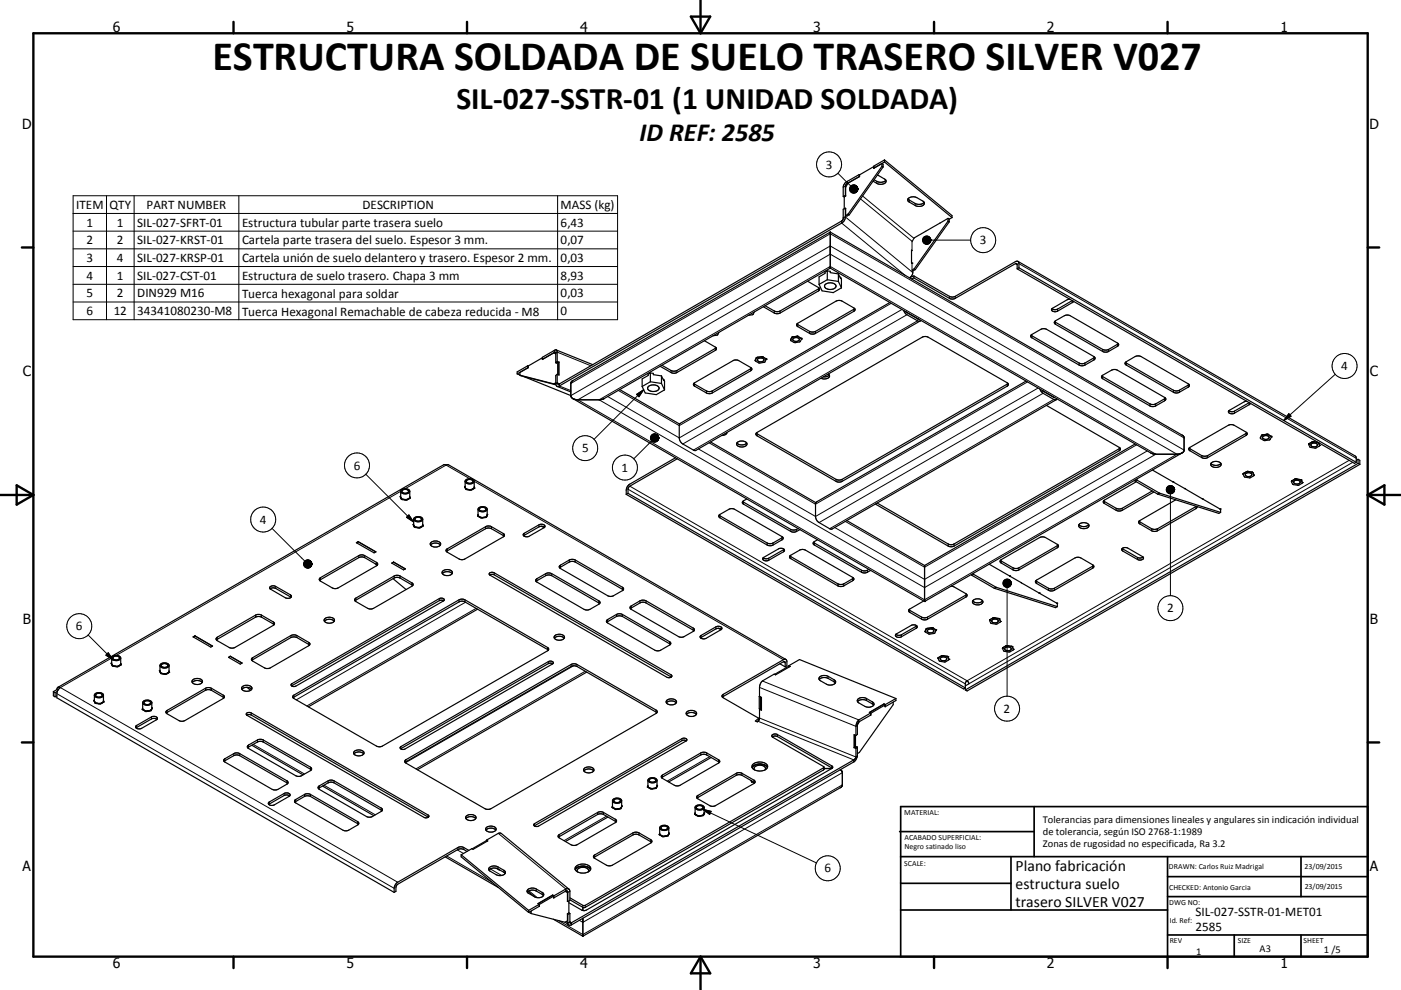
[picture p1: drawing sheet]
<svg xmlns="http://www.w3.org/2000/svg" width="420mm" height="297mm" viewBox="0 0 420 297" stroke-linecap="round" stroke-linejoin="round" font-family="sans-serif">
<defs><g id="words">
<text font-size="12.6" x="63.8" y="20.9">ESTRUCTURA SOLDADA DE SUELO TRASERO SILVER V027</text>
<text font-size="9.4" x="136.8" y="32.7">SIL-027-SSTR-01 (1 UNIDAD SOLDADA)</text>
<text font-size="7.9" x="191.7" y="42.2">ID REF: 2585</text>
<g font-size="4.7">
<text x="304.5" y="261.2">Plano fabricación</text>
<text x="304.5" y="266.6">estructura suelo</text>
<text x="304.5" y="272">trasero SILVER V027</text>
</g>
<g font-size="4.2">
<text x="33.9" y="9.6">6</text>
<text x="103.9" y="9.6">5</text>
<text x="173.9" y="9.6">4</text>
<text x="243.8" y="9.6">3</text>
<text x="313.9" y="9.6">2</text>
<text x="383.9" y="9.6">1</text>
<text x="6.7" y="38.7">D</text>
<text x="410.5" y="38.7">D</text>
<text x="6.9" y="112.9">C</text>
<text x="410.7" y="112.9">C</text>
<text x="6.9" y="187.1">B</text>
<text x="410.7" y="187.1">B</text>
<text x="6.8" y="261.4">A</text>
<text x="410.7" y="261.4">A</text>
<text x="33.9" y="290.4">6</text>
<text x="103.9" y="290.4">5</text>
<text x="173.9" y="290.4">4</text>
<text x="243.8" y="290.4">3</text>
<text x="313.9" y="290.4">2</text>
<text x="383.9" y="290.4">1</text>
</g>
<g font-size="3.9">
<text x="247.6" y="50.6">3</text>
<text x="22.9" y="62.7">ITEM</text>
<text x="32.9" y="62.7">QTY</text>
<text x="43.9" y="62.7">PART NUMBER</text>
<text x="108.7" y="62.7">DESCRIPTION</text>
<text x="168.1" y="62.7">MASS (kg)</text>
<text x="25.9" y="68">1</text>
<text x="35.1" y="68">1</text>
<text x="41.1" y="68">SIL-027-SFRT-01</text>
<text x="72.6" y="68.1">Estructura tubular parte trasera suelo</text>
<text x="168.1" y="68">6,43</text>
<text x="25.9" y="73.3">2</text>
<text x="35.1" y="73.3">2</text>
<text x="41.1" y="73.3">SIL-027-KRST-01</text>
<text x="72.6" y="73.3">Cartela parte trasera del suelo. Espesor 3 mm.</text>
<text x="168.1" y="73.3">0,07</text>
<text x="293.8" y="73.3">3</text>
<text x="25.9" y="78.6">3</text>
<text x="25.9" y="83.9">4</text>
<text x="35.1" y="78.6">4</text>
<text x="35.1" y="83.9">1</text>
<text x="41.1" y="78.6">SIL-027-KRSP-01</text>
<text x="41.1" y="83.9">SIL-027-CST-01</text>
<text x="72.6" y="78.7">Cartela unión de suelo delantero y trasero. Espesor 2 mm.</text>
<text x="72.6" y="84">Estructura de suelo trasero. Chapa 3 mm</text>
<text x="168.1" y="78.6">0,03</text>
<text x="168.1" y="83.9">8,93</text>
<text x="25.9" y="89.2">5</text>
<text x="35.1" y="89.2">2</text>
<text x="41.1" y="89.2">DIN929 M16</text>
<text x="72.6" y="89.3">Tuerca hexagonal para soldar</text>
<text x="168.1" y="89.2">0,03</text>
<text x="25.9" y="94.6">6</text>
<text x="34.1" y="94.6">12</text>
<text x="41.1" y="94.6">34341080230-M8</text>
<text x="72.6" y="94.7">Tuerca Hexagonal Remachable de cabeza reducida - M8</text>
<text x="168.1" y="94.6">0</text>
<text x="402.1" y="111.1">4</text>
<text x="174.5" y="135.7">5</text>
<text x="106.1" y="140.9">6</text>
<text x="186.4" y="141.6">1</text>
<text x="77.9" y="157.1">4</text>
<text x="349.9" y="183.7">2</text>
<text x="22.8" y="189.1">6</text>
<text x="300.9" y="213.9">2</text>
<text x="247.1" y="261.7">6</text>
<text x="358.4" y="274.9">SIL-027-SSTR-01-MET01</text>
<text x="358.4" y="279.4">2585</text>
</g>
<g font-size="3.1">
<text x="312.7" y="246.8">Tolerancias para dimensiones lineales y angulares sin indicación individual</text>
<text x="312.7" y="250.4">de tolerancia, según ISO 2768-1:1989</text>
<text x="312.7" y="254">Zonas de rugosidad no especificada, Ra 3.2</text>
<text x="358.6" y="286.5">1</text>
<text x="377.6" y="285.6">A3</text>
<text x="396.9" y="285.9">1 /5</text>
</g>
<g font-size="2.4">
<text x="271.1" y="244.4">MATERIAL:</text>
<text x="271.2" y="252">ACABADO SUPERFICIAL:</text>
<text x="271.2" y="254.7">Negro satinado liso</text>
<text x="271.1" y="259.7">SCALE:</text>
<text x="350.4" y="260.8">DRAWN: Carlos Ruiz Madrigal</text>
<text x="391.1" y="260.6">23/09/2015</text>
<text x="350.5" y="267">CHECKED: Antonio Garcia</text>
<text x="391.2" y="266.7">23/09/2015</text>
<text x="350.5" y="271.4">DWG NO:</text>
<text x="350.7" y="276.9">Id. Ref:</text>
<text x="350.7" y="282.8">REV</text>
<text x="371.1" y="282.9">SIZE</text>
<text x="390.8" y="283">SHEET</text>
</g>
</g></defs>
<g fill="none" stroke="#000" stroke-width=".3">
<path d="M21.9 58.7h163.3v37.2h-163.3zM31.9 58.7v37.2M40.2 58.7v37.2M71.6 58.7v37.2M167.2 58.7v37.2M251.2 52l3.9 3.8M253.6 56l-.2-.1-.6 .2M254 55l.1 .1M258 59.7l15.5 12.7M258.6 58.8l15.4 12.7M262.9 54.4v.6M21.9 64h163.3"/>
<path d="M21.9 69.3h163.3M21.9 74.7h163.3M21.9 80h163.3M252.3 66.9l19 15.7M253.4 65.1l20.3 16.7M272.6 60v.6M273.4 72.5v2.7M273.4 79v2.1l.3 .2M274.4 61v.6M279.1 72h11.9M304.4 79.1l.6 .3M305.5 79.1l101.1 58.4"/>
<path d="M21.9 85.3h163.3M21.9 90.6h163.3M232.1 93.3v.6M233.9 93.3v.6M239.2 97.4v.6M242.7 99.4v.6M244.5 99.4v.6M245.4 86.7v.6M256 92.8v.6M267.2 91l-63.6 36.7-18.2-10.6M270.4 92.8l-66.8 38.6-21.4-12.4M271.9 94.4l-67.2 38.8"/>
<path d="M272 93.8h-.1M275.1 96.2l-67.2 38.8M275.2 95.6h-.1M284.6 88.9v.6M286.4 88.9v.6M316.4 96.7v.6M317.1 92.7v.7M321.5 90.2v.6M166.2 105.7l.4 .2M166.6 106l.4-.4 10.1 4.1M167 114.8l.8 .3M167.5 108.8v3.7"/>
<path d="M167.7 115.8l3.4 1.4M171.1 118.7l77.8-44.9 106.1 61.2M171.1 115l77.8-44.9 106.1 61.3M173.2 119.9l75.7-43.6 104 60-75.7 43.6zM179.6 119.9l69.3-40 97.6 56.4-69.3 40zM190.8 118.3l2.2-1.4-1.4 2.1zM193 116.9l-14.9 14.9M201.2 111.2v.6M202.9 111.2v.6M208.2 115.2v.7M211.8 117.3v.6M213.6 117.3v.6"/>
<path d="M214.4 104.5v.6M225 110.6v.7M302 115.2v.7M308.1 114.6l-63.6 36.7-31.9-18.5M309.4 100.7v.7M311.2 116.4l-66.7 38.5-35.1-20.2M312.7 118l-67.1 38.8M312.8 117.3l-.1 .1M315.9 119.8l-67.2 38.8M316 119.2h-.1M323.5 108.9v.6M325.3 108.9v.6"/>
<path d="M327.9 107.4v.6M330.6 104.8v.6M330.6 113v.6M332.4 104.8v.6M335 103.3v.6M337.7 108.9v.6M349.2 119.6v.6M351.8 117.1v.6M353.6 117.1v.6M356.2 115.5v.7M400.3 112.3l-15.4 13.9M195.4 132.3l-5.4 5.3"/>
<path d="M227 130.2v.6M335.5 134.6v.6M340.8 133.5l-63.6 36.7-23.8-13.8M343.9 135.3l-66.7 38.5-27-15.6M344.7 121.2v.6M346.5 121.2v.6M356.8 134.6v.6M360.3 136.7v.6M362.1 136.7v.6M370.1 123.3v.7M373.5 130.1v.6M374.5 120.8v.6"/>
<path d="M386.4 124.1l.7 .8-2.2 1.3zM404.5 138.1l-114.6 66.1-101.1-58.3M405.5 138.7l-115.1 66.5M81.5 158.5l9.9 9.8M109.7 142.3l14.3 14.3M120.1 147.4l-85.2 49.2M121.9 155.2l.7-.7 1.4 2.1zM140.8 143.6l-7.1-4.1-12.2 7.1M142.2 144.4l92.7 53.5M145.6 158v.6M147.4 158v.6M157.2 160v.6"/>
<path d="M161.6 157.5v.6M188.3 146.8l101.1 58.4M215.8 154.7v.7M222.9 150.7v.6M237.1 158.8v.6M238.8 158.8v.6M250.7 143.8v.6M252.4 143.8v.6M331.1 150.5v.6M334.7 152.5v.6M336.4 152.5v.6M341.7 156.6v.6"/>
<path d="M345.3 158.6v.6M347 158.6v.6M350.9 148.1v30.6M358.5 152v.6M82.7 175.9v.6M87.1 178.5v.6M96.1 173.3v.6M106.7 179.4v.6M107.6 166.7v.6M109.3 166.7v.6M112.9 168.7v.6M118.2 172.8v.6"/>
<path d="M119.9 172.8v.6M123.5 174.9v.6M131.7 179.6v.6M134.1 164.7v.6M137.6 179.9v.7M139.4 179.9v.7M148.1 171.8v.7M150.9 160.1v.6M161 173.6v.6M163.6 172.1v.6M165.4 172.1v.6M168 169.6v.6"/>
<path d="M170.7 168v.6M172.5 168v.6M186.6 176.2v.6M230 162.9v.6M230.5 167.5v.6M231.8 162.9v.6M234.4 161.4v.6M234.9 164.9v.6M237.1 167v.6M244.1 162.9v.6M251.2 175.2v.6M253 175.2v.6"/>
<path d="M255.6 173.6v.6M258.3 171.1v.6M260 171.1v.6M284.3 163.2v.6M286 163.2v.6M289.6 178.5v.6M300.2 168.3v.6M301.9 176.2v32.6M303.7 170.4v.6M305.5 170.4v.6M310.8 174.4v.7M314.3 176.5v.6"/>
<path d="M316.1 176.5v.6M317 163.7v.6M327.6 169.9v.6M336.6 164.7v.6M341 167.2v.7M26.4 190.5l7.5 7.5M31.7 196.6l.8-.8 1.4 2.2zM33.5 197.4l-15.4 8.9 101.1 58.4M65.1 191.2v.6M75.8 197.3v.6M76.6 184.5v.7M78.4 184.5v.7"/>
<path d="M81.9 186.6v.6M87.2 190.7v.6M89 190.7v.6M92.5 192.7v.6M139.6 180.7l-50.8 29.3M142.8 182.5l-50.8 29.3M164.1 194.2v.6M164.4 198.5v.6M171.2 199.3v.7M171.9 199.8l-50.4 29M173 199.3v.7M179.5 180.2v.7"/>
<path d="M182.2 185.9v.6M184.8 184.3v.6M186.6 184.3v.6M189.2 181.8v.6M191.9 180.2v.7M193.7 180.2v.7M200.7 192.5v.6M207.8 188.4v.6M210.2 190.6v.6M214.6 188.1v.6M234.9 198.5l.5 .3M270.3 190.4v.6"/>
<path d="M272.8 183.1v.6M274.7 187.9v.6M276.3 185.2v.6M278.1 185.2v.6M17 208.1l101.2 58.4M41 217.6v.6M45.4 215.1v.6M50.1 213.1v.6M61.6 206.5v.6M63.4 206.5v.6M66.9 208.5v.7M75.3 213.9v.6"/>
<path d="M87.5 205.1v.6M88.1 208.5v.7M175.5 201.4l-50.8 29.3M196.7 213v.6M201.2 202.4v.7M216.8 208.3v.6M227.3 216.4l28.7 11.6M227.7 215.4l28.9 11.7M227.7 206.2l28.9 11.7 .4-.3M228.6 204.3l28.9 11.7M248.3 202.9v.6M250.1 203.9v.7"/>
<path d="M259.8 209.6v.6M261.5 210.6v.6M67.4 227.6v.6M70.1 226.1v.6M71.9 226.1v.6M74.5 223.5v.6M75.9 223.3l15.4 8.9M77.2 222v.6M78.9 222v.6M85.2 238.1v.6M86 234.2v.7M88.7 239.9v.6"/>
<path d="M91.3 238.3v.6M93.1 230.2v.6M93.1 238.3v.6M95.7 235.8v.6M97.1 235.6l15.4 8.9M98.4 234.2v.7M100.1 234.2v.7M120.2 224v.6M121.7 227.9v.6M198.6 232.5v.6M204.5 221.6v.6M209.2 238.6v.7"/>
<path d="M210.1 225.9v.6M211.9 225.9v.6M212.8 227l-12.8 7.3M215.4 227.9v.6M220.7 232v.6M222.5 232v.6M226 234v.7M233.1 220.4v.6M246.9 230.4v.6M249.3 229.8v.6M252.6 235.5l-77.9 44.9-7.2-4.2M252.6 231.8l-77.9 44.9-1-.6"/>
<path d="M256.2 220.5v3.6M80.8 240.6v.6M107.2 246.5v.6M114.3 242.4v.6M128.3 244.5v.6M133.9 256.8l13.5 7.8M137.1 255l1.8 1M137.3 254.3v.6M139 254.3v.6M149.4 250l20.2 16.7M160.3 247.1v.6M167.7 250.4v.6"/>
<path d="M178.3 256.5v.6M179.2 243.8v.6M180.9 243.8v.6M181.8 244.9l-12.7 7.3M184.5 245.8v.6M189.8 249.9v.6M191.6 249.9v.6M195.1 251.9v.6M210.7 242.8l34.1 16.1M210.7 242.8l2.5 .6-.4 .9zM147 260.7l3.4 1.9M149.3 260.1v.6"/>
<path d="M151.1 261.1v.6M158.6 267.3l2.5 2M160.8 266.7v.6M162.5 267.7v.6M169.8 276.5l.4 .4M169.8 267.3l.4 .4 .7-.3M170.9 276.5l.4 .3M174.7 271.6v.6M175.5 271.6v.6"/>
<circle cx="248.6" cy="49.3" r="3.7"/>
<circle cx="294.8" cy="72.1" r="3.8"/>
<circle cx="403.1" cy="109.8" r="3.7"/>
<circle cx="107" cy="139.6" r="3.8"/>
<circle cx="175.4" cy="134.4" r="3.7"/>
<circle cx="78.9" cy="155.9" r="3.8"/>
<circle cx="187.4" cy="140.3" r="3.7"/>
<circle cx="23.8" cy="187.9" r="3.8"/>
<circle cx="350.9" cy="182.4" r="3.8"/>
<circle cx="301.9" cy="212.6" r="3.8"/>
<circle cx="248.2" cy="260.5" r="3.8"/>
</g>
<g fill="none" stroke="#000" stroke-width=".36">
<path d="M252.8 58.9l.3 .2M253.4 58.7l.1 .1M253.4 58.7l-.6 .2M254 55l-.6 .7v3M254 54.4a2.14 2.14 0 0 0-1.2 1.7v2.8M254 54.4v.6M257.6 53h.1M257.6 52.4l.1 .1M257.6 52.4v.6M257.6 52.4l-3.6 2M257.6 53l-3.6 2M257.7 52.5v.5l-3.4 1.9-.8 1.3v2.6l-.4 .3v3.6"/>
<path d="M261.9 50l-4.2 2.5M261.9 50h.1M262 50.4h.1M262 53.9l.9 .5a2.25 2.25 0 0 0 2.7-.3M263.1 52.5l2.1 1.2a.84 .84 0 0 1 .4 1.1 .84 .84 0 0 1-1.1 .5l-1.4-.2-1.4-.7M264.4 49.9l.4 .2M264.4 49.9l-10.1 14.3M264.4 49.9v-.8l.4 .2v.8M264.8 50.1l-10.2 14.3M265.2 48l-3.2 1.8v.6M265.2 48.6l-3.3 1.9v-.5M265.2 48v.6"/>
<path d="M265.2 48l20.2 16.7v.6M265.2 48.6l20.2 16.7M272.2 59.7l2.2 1.3a2.24 2.24 0 0 0 2.7-.3M272.3 59.5a2.46 2.46 0 0 1 2.6-.2l1.8 1a.84 .84 0 0 1 .4 1.1 .84 .84 0 0 1-1.1 .5l-1.4-.1-2.2-1.3-.3-.5zM248.9 69.6l105.7 61 .4 .8v3.6l-.2 .6-.4 .3M248.9 69.6l-77.4 44.7-.4 .7v3.7l.6 .9M248.9 69.6v10.8M252.3 66.3v.6M252.3 66.3l-84.6 48.9M252.3 66.9l-84.6 48.9M252.8 65.3v.5l-.5 .5M253.4 65.1l-.6 .2"/>
<path d="M253.4 65.1a2.24 2.24 0 0 1-1.1 1.8M253.4 62.5v2.6M253.4 62.5l-.6 .3v2.5M253.4 62.5l.1 .1M253.5 62.5v2.1M254.3 64.2l.3 .2M254.3 64.2l-.8 .4M254.6 64.4l-.7 .4-.4-.2M273.4 75.2l-.1 .1M273.4 75.1l-.1-.1 .1 4M281.8 66.9l-7.7 4.5-.7 1.1M284.2 66.3l.4 .3"/>
<path d="M284.2 66.3l-10.1 14.4M284.2 65.5l.4 .2M284.2 65.5v.8M284.2 65.5l-2.4 1.5M284.6 66.6l-10.2 14.3M284.6 65.7v.9M285.4 65.3l-.8 .5M305.2 78.4l.3 .5v1.4M305.2 78.4l-.8 .1-18.6 10.6-1-.1-10.8-6.2M305.2 78.4l101.1 58.4 .3 .5v1.4M215.5 99.7l-.5 .9-1.3 .1M226.2 93.6l-.5 .8-1.4 .2"/>
<path d="M238.9 97.2l12.2-7 1.3 .1 3.6 2.1a.53 .53 0 0 1 .4 .5 .53 .53 0 0 1-.4 .5l-12.1 6.8-1-.1-3.7-2.1-.3-.2zM242.1 84.4l3.5 2.1M245.6 85.3l.9 2 3.3 .5 2.5-1.4M245.6 86.5l-11.9 6.9h-1.4l-2.9-1.7M245.6 86.5l.1 .4-.3 .4-11.7 6.7h-1.4l-3.5-2M247.4 85.3a2.16 2.16 0 0 1 3.2 .5 1.98 1.98 0 0 1-3.4 .1zM248 81.3l.9 .1v.4l2.5 .4M248 81.3l-.7 .3v.4l-1.7 1.1v2.2M248 81.3v2.6M248 83.9l3.4 .5M248 83.9l-2.4 1.4M248.9 80.4l96.1 55.5 1.5 .4h6.4l1.5-.4"/>
<path d="M248.9 80.4l-67.8 39.2-1.5 .3h-6.4l-1.5-.3M251.4 82.2l.6 1.4v-.4M251.4 82.2v2.2M251.4 84.4l.9 2M252 83.2l-.1 .2M252 83.2l.3 .5v2.7M256.2 92.6l-11.9 6.9h-1.4l-4-2.3M266.8 90.8l-63.1 36.5M270.9 93.1l.8 1.2 3.6 2h.5M271.6 93.5l3.8 2.2M272.9 83.2l-.2 .1M274 82.8v.6"/>
<path d="M274 82.8l-1.1 .4M274 83.4l-.7 .3M274.1 80.7l.3 .2M274.1 80.7l-.7 .4M274.4 80.9l-.7 .4-.1 1-.7 .9M275.8 96.3l-67.1 38.8h-.6l-3.4-1.9a2.27 2.27 0 0 1-1.1-1.8l.1-4.1M276 96.1l-.2 .2M305 80.7l-.1-1.4-.3-.3-18.4 10.6-.7 .1-.7-.1-10.8-6.2M305 80.7l101.1 58.3 .5-.3M305.5 80.3l-.5 .4M305.5 80.3l101.1 58.4M316.2 96.5l14.6 8.4h1.4l3.1-1.8"/>
<path d="M316.3 96.4l2.8-1.7 1.4-.1 14.5 8.3a.53 .53 0 0 1 .4 .5 .53 .53 0 0 1-.4 .5l-2.8 1.6h-1.4l-14.4-8.2-.3-.5zM320.7 89.7l-.7 .2-4.5 2.6a.54 .54 0 0 0-.2 .7 .54 .54 0 0 0 .7 .3l1.1-.1 4.5-2.7 .2-.4M321.5 90.2l-4.4 2.5a1.57 1.57 0 0 1-1.7-.1M155.1 112.2l.8 .3M155.9 112.6l10.1 2.6M155.9 112.6l10.5 2.8M157 113l14.1 5.7M158.2 110.3l.1 .1M158.2 109.7l.2 .1M158.2 109.7v.6M158.2 109.7l-3.1 1.9v.6M158.2 110.3l-3.1 1.9"/>
<path d="M158.4 109.8v.5l-2.5 1.4v.9M162.6 107.3l-4.2 2.5M162.6 107.3v.1M162.6 107.8h.1M166 115.2l.4 .2M166.2 105.7h.3l.1 .3v2.8M166.2 105.1l-3.6 2.1v.6M166.2 105.7l-3.6 2.1M166.2 105.1v.6M166.6 115.2a.65 .65 0 0 0 .3 .7 .65 .65 0 0 0 .8-.1M166.6 108.8l.3 .1M166.6 106.2l-.6-.3-3.4 2v-.6"/>
<path d="M166.6 114.8l-.6 .4M166.6 115.2l-.2 .2M166.7 105l11 4.4M166.8 105l.2 .6v2.8M166.8 105l-.6 .1M167 115.9l4.1 1.7M167 114.8l-.4 .4M167 114.8l.3 .4h.4M167 108.4l.6 .2M167 108.4l-.4 .4M167 112.3l-.4 .4v2.5M167 112.3v2.5"/>
<path d="M167.2 108.7l-.5 .1M167.2 108.7l.3 .1M167.2 108.7v3.6M167.6 108.6l-.2 .2M167.6 108.6v3.9l-.6-.2M167.7 115.2v.6M171.7 119.6l105.5 60.9M185.8 116.9l18 10.3M192.5 116l.9 1.9 3.4 .5 2.4-1.4M194.5 115.9a2.06 2.06 0 0 1 3.1 .6 2 2 0 0 1-3.4-.1zM195 111.9l-.7 .4v.4l-1.8 1v2.3M195 111.9l.9 .1v.4l2.4 .4"/>
<path d="M195 111.9v2.6M195 114.5l3.3 .5M195 114.5l-2.5 1.5M198.3 112.8l.7 1.4v-.4M198.3 112.8v2.2M198.3 115l.9 2M199 113.8l-.1 .2M199 113.8l.2 .5v2.7M211.2 102.2l3.5 2.1M214.7 104.3l.1 .5-.4 .3-11.5 6.7a1.81 1.81 0 0 1-1.7 0l-3.3-1.9M214.7 104.3l-11.9 7h-1.4l-3-1.7M225.3 110.4l-11.7 6.9a1.85 1.85 0 0 1-1.8 0l-3.8-2.3"/>
<path d="M225.3 110.5l.1 .4-.4 .4-11.4 6.6a1.85 1.85 0 0 1-1.8 0l-3.7-2.1-.1-.7M225.3 110.5l-4-2.4-1.1-.1-12.2 7.1M226.9 107.3l-.5 .8 .1 .2a2.39 2.39 0 0 0 2.7 .4l.5-1M226.9 107.2l-.1 .1M227.3 107.6a1 1 0 0 1 1-.3 1 1 0 0 1 .7 .9 1.13 1.13 0 0 1-1.9-.3zM228.5 107l.2 .1M228.5 107l-1.6 .3M228.7 107.1h.1M228.7 107.1l.9 .5M229.6 107.6l.1 .1M229.6 107.7h.1M237.5 101.2l-.5 .8 .1 .2a2.38 2.38 0 0 0 2.8 .3l.4-.8"/>
<path d="M237.6 101.1l-.1 .1M237.8 101.6a1.1 1.1 0 0 1 1.8 .4 1.13 1.13 0 0 1-1.9-.3zM238.9 100.9h.4M238.9 100.9l.4 .1M238.9 100.9l-1.3 .2M239.3 101l.9 .5M239.3 100.9v.1M240.2 101.5l.1 .2M248.3 112.2l.3 .3M248.6 112.5a1.87 1.87 0 0 1-1.8 .6M248.6 112.5a1.08 1.08 0 0 1-1.4 1.2l-1.1-.2M302.2 115l-50.4 29-1.1-.2-24-13.9"/>
<path d="M307.6 114.3l-62.8 36.3-.3 .7v3.6a2.29 2.29 0 0 0 1.1 1.9l3.1 1.8 .8 .1 67.2-38.8M309.1 100.6l3.1-1.9h1.4l14.3 8.3a.56 .56 0 0 1 .4 .5 .56 .56 0 0 1-.4 .5l-2.8 1.6h-1.4l-14.3-8.2-.4-.4zM309.1 100.5l14.6 8.5h1.4l3.1-1.8M311.8 116.7l.7 1.2 3.4 1.9 .7 .1M312.5 117.1l3.7 2.2M316.9 119.7l-.3 .2M330.4 112.8l14.7 8.5 1.4-.1 2.9-1.8M330.4 112.7l3-1.7h1.4l14.4 8.2 .3 .7-3.2 2h-1.4l-14.3-8.3-.4-.5zM337.4 108.7l14.4 8.4a1.85 1.85 0 0 0 1.8 0l2.9-1.8M337.5 108.6l2.8-1.6 1.4-.2 14.5 8.3a.53 .53 0 0 1 .4 .5 .53 .53 0 0 1-.4 .6l-2.6 1.5a1.81 1.81 0 0 1-1.8 0l-14.1-8.2-.4-.5zM202.5 137.3l-13.7 7.9a2.26 2.26 0 0 0-1.1 1.9v1.2M203 137.6l-14.3 8.4-.4 .6v1.4"/>
<path d="M213 132.6l31.6 18.2M218 129.7a1.36 1.36 0 0 1-1.6 .9M220.9 132.9a2.14 2.14 0 0 0 3 0M220.9 132.8a1.86 1.86 0 0 1 3 .4 1.79 1.79 0 0 1-3.1 0zM226.7 130l50.2-29 1.4 .2 23.7 13.6a.54 .54 0 0 1 .3 .5 .54 .54 0 0 1-.3 .6l-50.2 28.7-1.1-.2-23.7-13.6-.4-.4zM313.7 121.6l21.8 12.6a.53 .53 0 0 1 .4 .5 .53 .53 0 0 1-.4 .5l-49.9 28.8-1.3-.2-21.9-12.6M335.8 134.4l-50.2 29-1.1-.1-21.5-12.4M340.3 133.2l-63.1 36.5M354.4 135.9l-77.2 44.6M356.6 134.3l12.1-6.9 1.3 .2 3.5 2a.55 .55 0 0 1 .4 .5 .55 .55 0 0 1-.4 .6l-12.1 6.8-1.1-.2-3.5-2.1-.4-.5zM363.1 139a2.11 2.11 0 0 0 2.9 0M363.2 138.8a1.97 1.97 0 0 1 2.9 .5 1.81 1.81 0 0 1-3.1 0z"/>
<path d="M373.8 120.4l-.8 .2-4.6 2.6M373.8 129.8l-12.1 7-1.4-.1-3.8-2.3M374.5 120.8l-4.4 2.5a1.53 1.53 0 0 1-1.7-.1M374.8 121l-.3 .4-4.4 2.6a1.05 1.05 0 0 1-1.8-.7l.1-.1M377.9 131.4h.1M378.2 130.7l-.3 .7M378.2 130.6v.1M378.3 130.6l-.1 .1M378.5 130.5l-.3 .1M378.5 130.5h-.1M378.6 131a1.1 1.1 0 0 1 1.9 .4 1.12 1.12 0 0 1-2-.3zM379.7 130.3l-1.2 .2"/>
<path d="M379.7 130.3l.4 .1M379.7 130.3h.1M380.1 130.4l1 .5M381.1 130.9v.1M381.1 131l-.5 1a2.24 2.24 0 0 1-2.7-.5v-.1M392.4 133.1v.1M393.2 133.2a1.02 1.02 0 0 1 1-.3 1.02 1.02 0 0 1 .7 .8 1.19 1.19 0 0 1-1.9-.3zM393.4 132.6l-1 .5M393.8 132.5l1.2 .2M393.8 132.5l-.4 .1M395 132.7h.1M395 132.7l.2 .1"/>
<path d="M395.2 132.8l.4 .8-.1 .2a2.29 2.29 0 0 1-2.7 .4l-.4-1M407.2 137.8l.5 .3v1.2M407.2 137.8l-.6 .3M407.2 137.8v1.2M407.2 139l.5 .3M407.2 139l-117.8 68M407.7 139.3l-117.8 68-.5-.3M120.1 149.2h.1M120.1 148.8l-.2 .1 .5 .9 1.5 .3 1.1-.7M120.1 149.2l.1 .1M120.1 147.4v1.8M120.1 148.9l-.1 .2"/>
<path d="M120.2 149.3l.9 .5M120.2 149.3l.1 .4M120.6 147.2a1.11 1.11 0 0 1 1.9 .3 1.12 1.12 0 0 1-2-.2zM121.1 149.8l-.4 .1M121.1 149.8l.5 .2M122.5 149.6l-1.4 .2M122.5 149.6l-.4 .3M122.8 149.6h-.3M122.8 147.4a1.56 1.56 0 0 1-2.7 0 1.67 1.67 0 0 1 2.7-.1v1.8M122.8 149l.1 .1M122.8 149.1l-.3 .5M122.9 149.1l.1 .4"/>
<path d="M122.9 149.2l.1 .2M123.9 157.5l.1-.3-.2 .1 .4 .9 1.6 .3 1.1-.7-.1-.3M123.9 157.5h.1M124 157.5l.1 .2M124 155.8l.1 1.9M124.1 157.7l.9 .5M124.1 157.7l.1 .4M124.2 155.4a1.59 1.59 0 0 1 2.5 .4 1.57 1.57 0 0 1-2.7-.1zM124.5 155.5a1.1 1.1 0 0 1 1.8 .4 1.12 1.12 0 0 1-1.9-.2zM125 158.2l.5 .2M125 158.2h-.4M126.1 158.1l-1.1 .1"/>
<path d="M126.2 158.1l-.2 .2M126.5 157.9h.2M126.5 157.9l-.3 .2M126.5 157.9l-.4 .2M126.7 157.4l.1 .1M126.7 157.5l-.2 .4M126.7 155.8v1.7M126.8 157.5v.1M126.8 157.6l.1 .2M139.4 146.2l.1 .1M139.5 145.9l-.2 .1 .4 .8 1.5 .3 1.2-.7M139.5 146.3h.1"/>
<path d="M139.5 145.9l-.2 .2M139.5 146.3l.1 .2M139.6 146.5v.2M139.6 146.5l.8 .4M139.9 144.1a1.07 1.07 0 0 1 1.9 .5 1.1 1.1 0 0 1-1.1 .4 1.1 1.1 0 0 1-.9-.7zM140.4 146.9l.5 .1M140.4 146.9h-.4M141.8 146.7l-.4 .3M141.8 146.7l-1.4 .2M142.1 146.6l-.3 .1M142.2 144.5a1.56 1.56 0 0 0-2.7-.1v1.8M142.2 144.5a1.67 1.67 0 0 1-2.7 0"/>
<path d="M142.2 144.4v1.9l-.4 .4M142.2 146l.1 .5M142.2 146.2l.2 .2M143.3 154.6l-.1 .2M143.3 154.5v.1M143.3 154.5l.4 .5M143.3 154.4v.1M143.3 152.8v1.7M143.4 154.9l.3 .1M143.5 152.4a1.72 1.72 0 0 1 2.6 .3 1.56 1.56 0 0 1-2.8 .1zM143.7 155l.4 .3M143.7 155l1.3 .2"/>
<path d="M143.9 152.4a1.02 1.02 0 0 1 1-.2 1.02 1.02 0 0 1 .7 .8 1.18 1.18 0 0 1-1.9-.3zM145 155.2l.5 .1M145 155.2l-.4 .2M145.9 154.8l-.9 .4M145.9 154.8v.3M146 154.7l-.1 .1M146.1 154.2l.1 .1-.4 .9-1.5 .3-1.1-.7 .1-.2M146.1 154.3l.1 .2M146.1 152.8l-.1 1.9M146.1 154.6l-.1 .1M146.1 154.5v.1M146.1 154.5h.1"/>
<path d="M162.3 157.9l.8 .4M163.1 158.3l-4.6 2.7h-.9l-.6-.2M163.2 158.2a.72 .72 0 0 0-.1-.8 .72 .72 0 0 0-.9-.1l-5 2.7-.3 .4 .1 .4M163.2 158.2l-.1 .1M163.3 158.2a1.56 1.56 0 0 0-1.7-.1l-4.6 2.6M188.3 148l-.6 .3M188.3 148l101.1 58.4-.5 .3-101.2-58.4M215.6 154.5l14.4 8.4a1.85 1.85 0 0 0 1.8 0l2.9-1.7M215.7 154.4l2.8-1.6a1.81 1.81 0 0 1 1.8 0l14.1 8.2a.53 .53 0 0 1 .4 .5 .53 .53 0 0 1-.4 .5l-2.6 1.5a1.85 1.85 0 0 1-1.8 0l-14.2-8.1-.3-.6zM222.7 150.5l14.6 8.4a2.22 2.22 0 0 0 2-.3M223.9 149.7l-1 .5a.53 .53 0 0 0-.3 .6 .53 .53 0 0 0 .3 .5l14.2 8.1 1.1 .2 1.6-.7M253.9 156.2l23.3 13.5"/>
<path d="M323.5 157.4a2.05 2.05 0 0 0 2.9 0M323.6 157.2a1.95 1.95 0 0 1 2.9 .5 1.79 1.79 0 0 1-3.1 0zM340.3 144v.3M340.3 144.3l6.8 3.9M340.7 144.5l-9.9 5.8M340.8 143.7v.3M340.8 144l6.8 3.9M340.8 144l-.5 .3M345.4 147.3l-9.4 5.4-1.3-.2-3.8-2.3M345.5 141l6.1 3.5M346 147.6l-10 5.7-1.3-.2-3.7-2.1-.2-.7M347.1 148.2l18.3 5.8 .5-.3"/>
<path d="M347.6 147.9l18.3 5.8M347.6 147.9l-.5 .3M351.6 144.5l3.6 2.1M352.5 149.9l-10.8 6.3a.53 .53 0 0 0-.3 .5 .53 .53 0 0 0 .3 .5l3.7 2.1 1.2 .1 11.9-6.8 .4-.6M355.2 146.6l5.3 3M358.7 151.9l-12.1 6.9-1.3-.2-3.8-2.2M360.5 149.6l5.4 3.2v.9M372.7 142.3l.6 .9a2.3 2.3 0 0 0 2.6-.4l.1-.2M372.7 142.2v.1M372.7 142.1v.2M372.7 142.1h.1M373.4 142.2a1.13 1.13 0 0 1 1.9 .3 1.14 1.14 0 0 1-2-.2z"/>
<path d="M373.7 141.5l-1 .6M374.1 141.5l1.3 .2M374.1 141.5h-.4M375.4 141.6v.1M375.4 141.7l.2 .1M375.4 141.6l.2 .2M375.6 141.8l.4 .8M375.6 141.8h.1M376 142.5v.1M387.2 144.4v.1M387.2 144.3v.1M387.3 144.3l-.1 .2"/>
<path d="M387.3 144.3h.1M387.3 144.3h-.1M388 144.3a.98 .98 0 0 1 1.1-.3 .98 .98 0 0 1 .6 .9 1.13 1.13 0 0 1-1.9-.4zM388.2 143.7l-.9 .6M388.4 143.7h.1M388.4 143.7h-.2M388.4 143.7h.2M388.6 143.7l1.3 .2M388.6 143.7h-.4M389.9 143.9l.2 .1M390.1 144l.3 1a2.31 2.31 0 0 1-2.8 .3l-.4-.8M81 176.7l.8-.3 .9 .1 4.5 2.7"/>
<path d="M81 176a1.61 1.61 0 0 1 1.7-.1l4.4 2.6a.61 .61 0 0 1 .2 .8 .61 .61 0 0 1-.9 .2l-.8-.1-4.4-2.6-.3-.4zM95.9 173.4l12.1-6.9 1.3 .2 3.6 2a.55 .55 0 0 1 .3 .5 .55 .55 0 0 1-.3 .6l-12.2 6.8-1.1-.2-3.5-2.1-.4-.3zM106.4 179.7l12.2-7 1.3 .1 3.9 2.4-.3 .7-11.9 6.8-1.4-.2-3.5-2-.4-.4zM106.8 162.8l.6-.3 5.3 3.1-.5 .3zM107.4 162.5v.1M107.4 162.6l5.3 3M107.4 162.6l-.5 .2M112.5 169.1l.6 .5M113.1 169.6l-3.8-2.3-1.3-.2-12.2 7M117.5 168.9l.5-.3 3.5 2.1-.5 .3zM117.5 169l.5-.3 3.5 2M117.8 173.6l4 3.3"/>
<path d="M118 168.6v.1M123.7 175.7l-3.8-2.3-1.3-.1-12.2 6.9M129.1 163.5a2.1 2.1 0 0 1 2.9 0M129.2 162.7a1.87 1.87 0 0 1 2.9 .5 1.78 1.78 0 0 1-3.1 0zM132.6 172.1a2.14 2.14 0 0 1 3 0M132.7 171.4a1.9 1.9 0 0 1 2.9 .4 1.79 1.79 0 0 1-3.1 0zM133.8 164.9l11.8-6.9a1.85 1.85 0 0 1 1.8 0l3.5 2.1a.54 .54 0 0 1 .3 .5 .54 .54 0 0 1-.3 .5l-11.5 6.6a1.8 1.8 0 0 1-1.8 0l-3.7-2.1-.2-.4zM146.8 171.9l.7-.2 .6 .1 53.3 30.9a.91 .91 0 0 1-1.5 .5l-53-30.6-.2-.3zM146.8 172.5l.8-.2 .5 .2 53.2 30.6M151.1 160.9l-3.7-2.3a1.85 1.85 0 0 0-1.8 0l-11.8 6.9M160.7 174.4l3.1-1.8h1.2l14.8 8.5M160.8 173.7l2.8-1.6 1.4-.2 14.5 8.3a.55 .55 0 0 1 .4 .6 .55 .55 0 0 1-.4 .5l-3 1.7-1.4-.2-14.3-8.3-.2-.4z"/>
<path d="M167.8 169.8l2.9-1.8 1.3-.1 14.6 8.3a.54 .54 0 0 1 .4 .5 .54 .54 0 0 1-.4 .5l-2.8 1.6h-1.4l-14.4-8.2-.3-.4zM167.8 170.4l2.9-1.8 1.3-.1 14.8 8.5M228.8 167.3l4.6-2.6a1.04 1.04 0 0 1 1.1-.3 1.04 1.04 0 0 1 .7 .9l-4.9 2.9a1.03 1.03 0 0 1-1.6-.8zM235.1 164.8l-4.8 2.8h-.9l-.6-.3M236.8 166.8l14.8 8.5 1.4-.1 2.9-1.8M236.9 166.7l2.8-1.6a1.81 1.81 0 0 1 1.8 0l14.1 8.1a.53 .53 0 0 1 .4 .5 .53 .53 0 0 1-.4 .5l-2.8 1.7-.7 .1-.9-.2-14.3-8.3-.2-.4zM243.9 162.7l-.1 .5 .3 .3 14.2 8.2 1.1 .2 1.6-.8M243.9 162.7l14.4 8.4a2.03 2.03 0 0 0 2.2-.3M245.1 161.9l-1.2 .8M277.2 169.7v10.8M285.2 175.9l.7 .1 3.9 2.3M289.8 178.3l-11.9 7h-1.4l-4-2.4"/>
<path d="M289.8 178.3l.1 .5-.3 .3-11.9 6.8h-1.2l-3.7-2.2a.54 .54 0 0 1-.4-.5 .54 .54 0 0 1 .4-.5l4.1-2.4M291.4 172.3v.3M291.4 172.6l6.7 3.9M291.9 172v.3M291.9 172.3l6.7 3.9M291.9 172.3l-.5 .3M296.6 169.3l6.1 3.5M298.1 176.5l18.4 5.8 .5-.3M298.6 176.2l18.4 5.8M298.6 176.2l-.5 .3M300 168l12.1-6.9 1.3 .2 3.6 2a.55 .55 0 0 1 .4 .5 .55 .55 0 0 1-.4 .5l-12.1 6.9-1.2-.2-3.5-2.1-.3-.3zM302.7 172.8l3.5 2"/>
<path d="M306.2 174.8l10.8 6.3v.9M306.2 174.8h.1M317.2 163.5l-12.1 7-1.4-.1-3.8-2.3M327.8 169.7l-12.1 6.9-1.4-.1-3.8-2.3M327.9 169.7v.4l-.3 .4-11.9 6.7-1.4-.1-3.5-2-.4-.4 .1-.4M327.9 169.7l-3.8-2.3-1.4-.2-12.2 7.1M336.4 164.5l4.6 2.7a1.53 1.53 0 0 0 1.7-.1M336.5 164.5l.7-.2 .9 .1 4.4 2.6a.55 .55 0 0 1 .3 .7 .55 .55 0 0 1-.7 .3l-1.1-.1-4.4-2.6-.3-.4zM33.4 199.1l.1 .1M33.5 198.9l-.2 .1 .4 .9 1.6 .2 1.1-.7M33.5 198.9l-.1 .2M33.5 199.2v.1"/>
<path d="M33.5 199.3l.7 .5M33.5 199.3l.2 .4M33.9 197.2a1.21 1.21 0 0 1 1.9 .3 1.06 1.06 0 0 1-1 .5 1.06 1.06 0 0 1-.9-.8zM34.2 199.8l.3 .1M34.3 199.9h-.3M34.5 199.9l.4 .1M35.6 199.8l-1.1 .1M35.6 199.8l-.1 .2M35.8 199.6l-.2 .2M36.1 199.6h-.3M36.2 197.4a1.63 1.63 0 0 1-2.7 .1M36.2 197.4a1.56 1.56 0 0 0-2.7 0v1.8"/>
<path d="M36.2 197.4v1.9l-.4 .3M36.2 199v.2M36.2 199.2l.2 .2M36.2 199.2l.1 .3M48 199.6l.1 2.1M48.5 199.3a1.05 1.05 0 0 1 1.8 .6 1.18 1.18 0 0 1-2-.3zM50.7 199.7a1.57 1.57 0 0 1-2.7-.1 1.68 1.68 0 0 1 2.7-.1v1.9l-.4 .5M58.5 190.8l-.6 .3 5.3 3 .5-.3M58.5 190.8l5.2 3M58.5 190.8h.1M58.5 190.8l5.2 3.1M58.5 190.8l-.6 .3"/>
<path d="M65 191.3l12-6.9 1.4 .1 3.5 2.1a.54 .54 0 0 1 .4 .5 .54 .54 0 0 1-.4 .5l-11.9 6.8-1.1-.1-3.8-2.1-.3-.5zM68.5 197.2l.5-.3 3.6 2-.6 .3zM69 196.9h.1M69.1 196.9l-.5 .3M82.2 187.4l-3.8-2.2-1.4-.2-12.1 7M92.8 193.5l-3.8-2.2-1.4-.2-12.1 7M92.8 193.5l.1-.4-.2-.3-3.7-2.1-1.4-.2-11.8 6.8-.4 .4 .1 .4M92.8 193.5l-11.9 7h-1.4l-4-2.4M97.3 186.4a2.07 2.07 0 0 1 2.9 0M97.3 186.4a1.08 1.08 0 0 1 1.4-1.2 1.08 1.08 0 0 1 1.5 1.2M97.3 186.4a2.17 2.17 0 0 0 2.9 0M133 180.2l-.5-.1-.8 .1-44.3 25.6"/>
<path d="M143.2 182.8l-50.7 29.2M164.4 195.1l-25.2-14.6-1.2-.1-50.1 29M164.4 195l.1-.4-.4-.4-24.7-14.3-1.4-.1-49.9 28.7-.3 .4v.4M164.4 195l-50.4 29-1.1-.2-25.1-14.5M165.7 199.1l-.5-.2-.8 .2-44.3 25.5M166.2 191.5a2.13 2.13 0 0 1 3 0M166.2 190.8a1.95 1.95 0 0 1 3.1 .4 1.81 1.81 0 0 1-3.2 0zM181.9 186.7l2.9-1.8 1.4-.1 14.8 8.5M182 186l2.8-1.7 1.4-.1 14.5 8.3a.53 .53 0 0 1 .4 .5 .53 .53 0 0 1-.4 .5l-2.8 1.7h-1.4l-14.3-8.3-.4-.4zM189 182.6l3.1-1.8h1.4l14.6 8.4M189.1 181.9l2.8-1.7 1.4-.1 14.5 8.3a.54 .54 0 0 1 .4 .5 .54 .54 0 0 1-.4 .5l-2.8 1.7h-1.4l-14.4-8.3-.3-.5zM215.4 188.5l.7 .4"/>
<path d="M216.1 188.9l-4.4 2.6a1.55 1.55 0 0 1-1.6-.1M216.3 188.8a.72 .72 0 0 0-.2-.8 .72 .72 0 0 0-.8-.1l-5.1 2.7-.3 .4 .2 .4M216.3 188.8l-.2 .1M216.3 188.8a1.56 1.56 0 0 0-1.7-.1l-4.6 2.7M233.8 199.1l1.6 1M235.6 197.9h-.7l-18.1 10.4a.55 .55 0 0 0-.3 .5 .55 .55 0 0 0 .3 .6l10.7 6.1M235.6 197.9l.3 .4v1.5l-.5 .3M235.6 197.9l-101.1-58.4-1.3-.1-115.8 66.8M236.5 199.7l.4 .2-4.4 2.6-.4-.3-3.5 2.1-.5 .6-.4 1.3v2.8l.6 .2v3.9l-.6-.2M236.5 199.7v.2M236.5 199.7l3.2-1.8 28.9 11.7M268.6 190.3l4.6-2.7a1.04 1.04 0 0 1 1.1-.2 1.04 1.04 0 0 1 .6 .9l-4.6 2.7a1.04 1.04 0 0 1-1.1 .3 1.04 1.04 0 0 1-.7-.9z"/>
<path d="M274.9 187.8l-4.6 2.6a1.56 1.56 0 0 1-1.7-.1M277.7 188.7l-.4 .7M277.7 188.7h.1M277.8 188.6l-.1 .1M278 188.6h-.2M278 188.5v.1M278 188.5l-.2 .1M278.2 189a.98 .98 0 0 1 1-.3 .98 .98 0 0 1 .7 .8 1.15 1.15 0 0 1-1.9-.3zM279.4 188.4l1.1 .5M279.4 188.4l-1.4 .2M279.5 188.3l-1.5 .2M280.5 188.9l.1 .1"/>
<path d="M280.6 189v.2M280.6 189.2l-.6 .9a2.23 2.23 0 0 1-2.6-.6l-.1-.1M282 197.4a1.12 1.12 0 0 1 1.8 .4 1.12 1.12 0 0 1-1.9-.3zM282.3 196.8l-1 .5M282.4 196.7l-.1 .1M282.4 196.7h.1M282.4 196.7h.2M282.6 196.7l1.3 .2M282.6 196.7l-.3 .1M283.9 196.9l.2 .1M284.1 197l.4 .8-.1 .2a2.29 2.29 0 0 1-2.7 .3l-.5-.8 .1-.2M291.6 180.2a2.11 2.11 0 0 0 3 0"/>
<path d="M291.8 180.1a1.74 1.74 0 0 1 2.9 .6 1.72 1.72 0 0 1-1.7 .8 1.72 1.72 0 0 1-1.4-1.1zM296.8 185.9v.1M297.6 185.9a1.06 1.06 0 0 1 1.7 .5 1.11 1.11 0 0 1-2-.2zM297.8 185.4h.3M297.9 185.4l-1.1 .6M297.9 185.3v.1M298.1 185.4l1.2 .2M298.1 185.4h-.2M299.3 185.6l.3 .1M299.6 185.7l.3 .9a2.31 2.31 0 0 1-2.8 .4l-.3-1M300.6 194.3v.1M301.3 194.4a1.1 1.1 0 0 1 1.9 .4 1.12 1.12 0 0 1-2-.3z"/>
<path d="M301.6 193.8l-1 .5M301.9 193.7l1.3 .2M301.9 193.7l-.3 .1M303.2 193.9l.3 .2M303.5 194.1l.3 .7-.1 .2a2.42 2.42 0 0 1-2.7 .4l-.4-1M16 207.5l.5 .3M16 207.5v1.2l.5 .4M16.5 207.8v1.3M17 206.9l.4 .2M17 206.9l-1 .6M17 208.7l-.5 .4M17.2 207.4l-.7 .4"/>
<path d="M17.4 207.1l-.3 .8-.1 1.5 101.2 58.3M17.4 206.2l.7 .1-.7 .8M17.4 206.2l-.4 .7M28.2 210.3h.1M28.3 210.3v.1M28.3 210l-.2 .1 .4 .9 1.6 .2 1.1-.6-.1-.3M28.3 208.6v1.8M28.3 210.1l-.1 .1M28.3 210.4v.1M28.3 210.5l1 .5M28.3 210.5l.2 .4M28.8 208.3a1.11 1.11 0 0 1 1.8 .4 1.12 1.12 0 0 1-1.9-.2z"/>
<path d="M29.3 211l.4 .2M29.3 211l-.4 .1M30.4 210.9l-1.1 .1M30.5 210.9l-.2 .2M30.6 210.8l-.2 .1M30.6 210.8l-.1 .1M31 210.7l-.4 .1M31 208.6a1.57 1.57 0 0 1-2.7-.1 1.68 1.68 0 0 1 2.7-.1v1.9M31 210.2v.1M31 210.3l-.4 .5M31 210.3l.1 .3M40.8 217.7l4.6-2.6a1.05 1.05 0 0 1 1.7 .6l-4.6 2.8a1.04 1.04 0 0 1-1.1 .2 1.04 1.04 0 0 1-.7-.8z"/>
<path d="M42.7 212.6l-.1 .2M42.8 212.4l-.1 .5M42.8 210.8v1.9l.4 .4M42.9 213l.3 .1M43 210.4a1.57 1.57 0 0 1 2.5 .5 1.66 1.66 0 0 1-2.7 0zM43.2 213.1l.2 .1M43.4 213.2l.1 .2M43.4 210.4a.94 .94 0 0 1 1-.2 .94 .94 0 0 1 .6 .9 1.08 1.08 0 0 1-1.8-.4zM43.4 213.2l1.1 .1M44.5 213.3l-.5 .1M44.5 213.3h.5M45.5 212.7l-.2 .4"/>
<path d="M45.5 212.7l-1 .6M45.5 212.6v.1M45.5 212.3l.2 .1-.4 .8-1.6 .3-1.1-.7M45.5 212.3l.1 .2M45.5 210.8v1.8M45.5 212.6h.1M45.6 212.6h.1M45.6 212.6h-.1M47 215.8a1.53 1.53 0 0 0-1.6-.1l-4.6 2.7M47.9 201.4h.1M47.9 201.4l.1 .1M48 201.1l-.2 .1 .4 .9 1.5 .2 1.2-.6"/>
<path d="M48 201.2l-.1 .1M48 201.5h.1M48 201.5l.1 .2M48.1 201.7v.3M48.1 201.7l.6 .3M48.7 202.1l.7 .2M48.7 202.1h-.2M50.3 201.9l-.3 .3M50.3 201.9l-1.6 .1M50.6 201.8l-.3 .1M50.7 201.3l.1 .4M50.8 201.4l.1 .3"/>
<path d="M57.6 204.8a2.11 2.11 0 0 1 3 0M57.7 204.1a1.95 1.95 0 0 1 3 .4 1.82 1.82 0 0 1-3.1 0zM67.2 209.4l-3.8-2.3-1.4-.2-12.1 7M67.2 209.3l-.1-.7-3.7-2.1-1.4-.2-11.9 6.8-.3 .4v.4M67.2 209.3l-12.2 7-1.4-.1-3.8-2.3M72.5 206.8a2.15 2.15 0 0 1 2.9 0M72.7 206a1.87 1.87 0 0 1 2.8 .5 1.79 1.79 0 0 1-3.1 0zM73.9 214l.6-.2 .8 .1 53 30.6a.46 .46 0 0 1 .2 .6 .46 .46 0 0 1-.5 .2l-.9-.1-53-30.6-.3-.2zM74 214.6l.5-.2 .8 .1 53.1 30.7M74 206.2l1.1 .9M87.4 205.2l44.3-25.6a.9 .9 0 0 1 1.5 .5l-44.5 25.7a.81 .81 0 0 1-.9 .2 .81 .81 0 0 1-.4-.8zM175.9 201.6l-50.7 29.3"/>
<path d="M196.9 213.8l-23.9-13.8-1.2-.2-50.3 28.9M199.8 210.9a2.15 2.15 0 0 1 2.9 0M199.8 210.9a1.05 1.05 0 0 1 .4-1.1 1.05 1.05 0 0 1 1.1-.1 1.07 1.07 0 0 1 1.4 1.2M199.8 210.9a2.05 2.05 0 0 0 2.9 0M205.8 214.4a2.08 2.08 0 0 1 3 0M205.8 214.4l-.1-.2a1.28 1.28 0 0 1 1.9-1.1l1 .4 .3 .6-.2 .3M205.8 214.4a2.1 2.1 0 0 0 2.9 0M227.5 215.5v.6M227.5 215.5l-1 .8 .6 .3 .4-.5M227.5 216.1l-.6 .4M227.6 208.9l.4 .3M227.6 208.9v3.7l.4 .2"/>
<path d="M227.7 212.9v2.7l-.2 .5M227.7 208.9h-.1M227.9 212.8l-.2 .1M228 209.2v3.6M228.1 209.1l-.1 .1M228.3 212.7l-.3 .1M235.4 200.1v-1.4l-.4-.2-18.4 10.7M236.7 200l-.2-.1-4.3 2.4M245.6 203.9a2.22 2.22 0 0 1 2.7-.4l2.1 1.4M245.7 203.1a2.4 2.4 0 0 1 2.6-.2l1.8 1a.77 .77 0 0 1 .4 .9 .77 .77 0 0 1-.8 .6l-1.4 .1-2.3-1.3-.5-.6zM257.1 210.5a2.26 2.26 0 0 1 2.7-.3l2.1 1.3M257.2 209.8a2.33 2.33 0 0 1 2.6-.2l1.7 1a.76 .76 0 0 1 .5 .9 .76 .76 0 0 1-.8 .5l-1.5 .1-2.2-1.2-.5-.5z"/>
<path d="M257.5 216.6l-.5 1v2.7l-.4 .4M257.5 216l-.8 1.4-.1 3.3M257.5 216v.6M257.6 216.5l-.5 1M261 213.9v.7l-3.5 2M261 213.9l-3.5 2.1M261 213.9l.1 .1M261 214.5h.1M261.1 214v.5M261.1 214.5h-.1M265 211.2l-4.4 2.5 .4 .2M265 211.2v.2"/>
<path d="M265 211.2l.4 .2M265.3 211.9l.1 .1M265.3 211.5l-.3-.2-4.3 2.5M265.3 211.5l-4.2 2.5M265.3 211.5l.1 .5M265.4 211.4v.6M267.8 210.7v.7l-10.2 14.4-.6 .3M268.6 209.6l-3.2 1.8M268.6 209.6v.6l-3.2 1.8M289.4 205.8l1-.8a.55 .55 0 0 0-.5-.8 .55 .55 0 0 0-.5 .8v2M67.2 227.8l2.9-1.7a1.85 1.85 0 0 1 1.8 0l14.1 8.1a.54 .54 0 0 1 .4 .6 .54 .54 0 0 1-.4 .5l-2.8 1.6h-1.4l-14.4-8.3-.3-.3zM67.2 228.4l3.1-1.8h1.4l14.5 8.5"/>
<path d="M74.2 224.3l3.1-1.8h1.4l14.6 8.5M74.2 223.8l3.1-1.9h1.4l14.4 8.3a.56 .56 0 0 1 .3 .5 .56 .56 0 0 1-.3 .5l-2.9 1.6h-1.4l-14.3-8.3-.3-.3zM75.5 223.6l15.4 8.9M86.8 238.8l-4.5 2.7a1.59 1.59 0 0 1-1.7-.1M86.8 238.8a.72 .72 0 0 0-.1-.9 .72 .72 0 0 0-.9 0l-5 2.7-.4 .4 .2 .4M86.8 238.8l-.5-.3-1 .1-4.7 2.7M95.5 236.6l3.1-1.8h1.4l14.5 8.4M95.6 235.9l3-1.7h1.4l14.3 8.2a.53 .53 0 0 1 .4 .5 .53 .53 0 0 1-.4 .5l-2.9 1.7h-1.3l-14.4-8.3-.3-.4zM96.7 235.8l15.4 8.9M106.1 226.2a2.06 2.06 0 0 1 3 0M106.1 226.2a1.08 1.08 0 0 1 1.5-1.2 1.08 1.08 0 0 1 1.4 1.2M106.1 226.2a2.15 2.15 0 0 0 2.9 0"/>
<path d="M120.1 224.1l44.3-25.6a.91 .91 0 0 1 1.5 .5l-44.5 25.7a.89 .89 0 0 1-1.4-.5zM121.5 228l50.3-28.9 1.2 .2 23.7 13.7a.55 .55 0 0 1 .3 .5 .55 .55 0 0 1-.3 .6l-49.9 28.7-1.4-.2-23.7-13.7-.3-.3zM175 231.3a2.07 2.07 0 0 1 3 0M175.2 230.5a1.92 1.92 0 0 1 2.9 .5 1.82 1.82 0 0 1-3.2 0zM183.9 239.8a1.57 1.57 0 0 1 2.5 .5 1.53 1.53 0 0 1-2.7-.2zM184.1 240a1.08 1.08 0 0 1 1.9 .3 1.12 1.12 0 0 1-2-.2zM194.2 235.9l-.1 .3M194.3 234.1v1.7l.2 .4M194.3 235.7l-.1 .2M194.3 236.3h.2M194.5 236.3h.2M194.5 236.2l.2 .1"/>
<path d="M194.7 236.3l.3 .3M194.7 236.3l1.3 .2M194.8 233.7a1 1 0 0 1 1.1-.2 1 1 0 0 1 .6 .8 1.12 1.12 0 0 1-1.9-.3zM196 236.5l.4 .1M196 236.5l-.5 .2M196.9 236l-.1 .4M196.9 236l-.9 .5M197 235.5l.1 .1-.4 .9-1.5 .3-1.1-.7 .1-.2M197 234.2a1.65 1.65 0 0 1-2.7-.1 1.57 1.57 0 0 1 2.7-.1v1.9M197 235.9l-.1 .1M197 235.6l.1 .2M197.1 235.8l-.1 .1"/>
<path d="M198.3 232.7l11.8-6.8a1.85 1.85 0 0 1 1.8 0l3.5 2a.53 .53 0 0 1 .4 .5 .53 .53 0 0 1-.4 .5l-11.5 6.7a1.85 1.85 0 0 1-1.7 0l-3.7-2.2-.2-.2zM205.8 222.3l-.6-.2-.7 .1-44.3 25.6M209.1 238.7l11.8-6.8h1.4l3.7 2.1a.54 .54 0 0 1 .4 .6 .54 .54 0 0 1-.4 .5l-11.5 6.6a1.81 1.81 0 0 1-1.7 0l-3.7-2.1-.2-.4zM213.2 227.3l-12.7 7.3M215.7 228.7l-3.8-2.2a1.85 1.85 0 0 0-1.8 0l-11.7 6.8M225.1 234.1l.2 .6M225.3 234.3v.4M225.3 234.7l.9 .1M225.5 230.3a3 3 0 0 1 4.6 0M225.9 229.2a3.1 3.1 0 0 1 4.2 .6 2.03 2.03 0 0 1-2.7 1.5 1.55 1.55 0 0 1-1.9-1.8zM226.2 231a1.14 1.14 0 0 1 1.4-1.4 1.28 1.28 0 0 1 1.8 1.4M226.3 234.9l-3.8-2.3a1.8 1.8 0 0 0-1.8 0l-11.7 6.9"/>
<path d="M231.5 221.1a1.41 1.41 0 0 1 1.6-.1l16.4 9.5M247 230.2l-71.5 41.4h-.8l-3.8-2.2M247 230.6h2.3M249.3 230.6l-73.5 42.4-.6 .2-.8-.2-3.8-2.2M249.5 230.5l.2-.4-.4-.3-16.2-9.4a1.02 1.02 0 0 0-1.7 .5l15.5 9.1 .1 .8-71.5 41.4h-.8M249.5 230.5l-.2 .1M251.9 230.9l.7 .9v3.7l-.5 .7-77.4 44.7M256 228v.6M256 228l-84.7 48.8M256 228.6l-84.7 48.9M256.1 224.3l.5 .2M256.2 224.1l.3 .2"/>
<path d="M256.3 224.1l-.2 .2M256.5 220.6v3.7M256.6 227.1l-.6 .9M256.6 224.5v2.6M256.6 220.7l-.5-.3v3.9M256.8 224.1l.2 .1M256.9 224.1l-.4 .2M257 226.8l-.4 .3M257 226.8l-.5 1.2-.5 .6M257 224.2v2.6M257 224.2l-.4 .3M88.4 240.1l3.1-1.9h1.4l14.3 8.3a.54 .54 0 0 1 .4 .5 .54 .54 0 0 1-.4 .5l-2.8 1.6h-1.4l-14.3-8.2-.4-.4z"/>
<path d="M88.4 240.7l3.1-1.9h1.4l14.6 8.5M133.5 257.1l15.9 9.2M138.3 256.5v.6l20.2 16.6M138.3 256.5l20.2 16.6M139.7 245.6a2.14 2.14 0 0 1 2.9 0M139.7 244.9a1.94 1.94 0 0 1 3 .4 1.8 1.8 0 0 1-3.1 0zM140 255.4l-1-.5a1.85 1.85 0 0 0-1.7 0l-18.1 10.4-.5 .7v1.4l-.5 .3M140.6 255.1l-2-1-1.3 .2-18.3 10.5-.8 1.2v1.7M145.7 249.1a2.11 2.11 0 0 1 3 0M145.7 249.1a1.09 1.09 0 0 1 1.5-1.3 1.08 1.08 0 0 1 1.4 1.3M145.7 249.1a2.14 2.14 0 0 0 2.9 0M145.9 252.1l3.5-2.1 .9 .1 20.3 16.7"/>
<path d="M145.9 252.1l.3 .2-4.4 2.5-.4-.2-3.1 1.9M145.9 252.1v.2M146.1 252.4l-.3-.2-4.3 2.5M160.1 247.2l44.4-25.6a.8 .8 0 0 1 .9-.2 .8 .8 0 0 1 .4 .8l-44.3 25.6a.88 .88 0 0 1-1.5-.5zM167.4 250.6l11.8-6.8a1.81 1.81 0 0 1 1.7 0l3.6 2a.53 .53 0 0 1 .4 .5 .53 .53 0 0 1-.4 .5l-11.9 6.8-1.4-.2-3.7-2.1zM172.9 259.8a3.1 3.1 0 0 1 4.2 .6 1.72 1.72 0 0 1-2 1.5 2.03 2.03 0 0 1-2.7-1.5zM178.1 256.6l11.9-6.8h1.4l3.7 2.1a.54 .54 0 0 1 .3 .5 .54 .54 0 0 1-.3 .5l-11.9 6.8-1.4-.1-3.7-2.2-.2-.4zM182.3 245.1l-12.8 7.4M183.6 242l-.1 .3M183.6 241.8v.2M183.6 240.2l.1 1.9 .3 .4M183.7 242.4l.3 .1"/>
<path d="M184 242.5l.2 .1M184 242.5l.3 .1M184.2 242.6l.2 .2M184.3 242.6l1.1 .1M184.7 246.6l-3.9-2.3h-1.4l-12 6.9M185.4 242.7l-.5 .1M185.6 242.7h.2M185.6 242.6l-.2 .1M186.2 242.3l-.6 .3M186.3 242.3l-.1 .2M186.3 242.1l-.1 .2M186.3 242.1v.2"/>
<path d="M186.4 241.7l.1 .1-.4 .9-1.5 .2-1.1-.7 .1-.2M186.4 241.7l.1 .2M186.4 240.2l-.1 1.9M186.5 241.9l-.2 .2M195.3 252.7l-3.9-2.3h-1.4l-12 6.9M197.8 248.4a1.56 1.56 0 0 1 2.7-.1v1.9M197.8 248.4a1.67 1.67 0 0 0 2.7 .1M197.8 250l-.1 .4M197.8 248.4v1.8l.4 .4M197.9 250.6h.3M198.2 250.6l.3 .3M198.2 250.6l1.7 .3"/>
<path d="M198.4 248a.94 .94 0 0 1 1-.3 .94 .94 0 0 1 .6 .9 1.1 1.1 0 0 1-1.8-.4zM200.5 250.3l-.5 .4-.9 .3M200.5 250.3l-.2 .4M200.5 249.8l.2 .1-.4 .9-1.6 .3-1.1-.7 .1-.3M200.5 249.9l.1 .2M200.5 250.2v.1M200.5 250.2h.1M200.5 250.1v.1M200.6 250.1h-.1M208.3 244l-.1 .3 1.1 .6 1.6-.2 .4-.9-.2-.1v.4M208.4 244l-.1 .3M208.4 243.9v.1"/>
<path d="M208.4 244l.2 .4M208.4 244.4h.2M208.6 244.4l.2 .1M208.8 244.5l.3 .3M208.8 244.5l1.8 .2M208.9 241.9a1.05 1.05 0 0 1 1.1-.3 1.05 1.05 0 0 1 .7 .8 1.22 1.22 0 0 1-1.9-.2zM211 244.4l-.1 .2M211.1 244.2l-.1 .1M211.1 244.2l-1.4 .7M211.1 242.2a1.56 1.56 0 0 1-2.7 .1M211.1 242.2a1.65 1.65 0 0 0-2.7-.1v1.9M211.1 244.1v.1"/>
<path d="M211.1 242.2v1.9M146.7 260.3a2.33 2.33 0 0 1 2.6-.2l1.8 1a.7 .7 0 0 1 .4 .6 .7 .7 0 0 1-.3 .7 2.56 2.56 0 0 1-2.4 0l-2.2-1.3-.1-.5zM148.8 260.5l.9 .5M148.8 260.5l2.6 1.6M148.8 260.5a2.05 2.05 0 0 0-2.2 .5M149.7 260.9v.1M149.8 261h-.1M158.1 267.7a2.2 2.2 0 0 1 2.7-.4l2.1 1.4M158.2 266.9a2.33 2.33 0 0 1 2.6-.2l1.7 1a.84 .84 0 0 1 .4 1.1 .84 .84 0 0 1-1 .5l-1.4-.1-2.2-1.3-.3-.5zM158.3 267.4l1.9 1.6M158.5 273.1v.6M158.9 273.5v.4l.3 .2"/>
<path d="M159.2 273.3v.8M161.7 271.3v.6l-3.2 1.8M161.7 271.3l-3.2 1.8M161.7 271.3h.1M161.7 271.8v.1M165.7 268.5l-4.4 2.6 .4 .2M165.7 268.5v.2M165.7 268.5l.4 .2M165.9 275.8l8.8 5.1M166 269.3l.1 .1M166 268.9l-4.3 2.4M166 268.9l-.4-.2-4.2 2.4"/>
<path d="M166 268.9l.1 .4M166.1 268.7v.7M169.5 276.7l.9 .8M169.5 267.4l.6 .4 .1 2.6M169.6 267.3l.6 .2v2.9M169.6 266.7a.79 .79 0 0 1 .9 0 .79 .79 0 0 1 .4 .7v2.8l-.7 .2M169.6 266.7l-3.5 2M169.6 267.3l-3.5 2.1M169.6 266.7v.6M170.1 270.3l.1 .1M170.1 274.2l.1 .1M170.2 274.3l.1 3 .4 .3 .6-.1"/>
<path d="M170.6 273.8l.3 .3M170.6 270.3v3.6l-.5 .2v2.2l-.7 .4-10.2-2.6M170.9 276.6l-.7 .3M170.9 274.1v2.7h.4M170.9 270l3.8 2.2M170.9 274.1l-.7 .2M171.3 276.8v.7M172.5 260.9a3 3 0 0 1 4.6 0M173.2 261.6a1.11 1.11 0 0 1 .3-1.1 1.11 1.11 0 0 1 1.1-.3 1.4 1.4 0 0 1 1.8 1.2l-.1 .2M174.7 272.2v1M174.7 275.5v5.4"/>
</g>
<g fill="#000">
<circle cx="273.4" cy="78.9" r=".18"/>
<circle cx="226.4" cy="108.1" r=".18"/>
<circle cx="226.7" cy="107.4" r=".18"/>
<circle cx="227" cy="107.2" r=".18"/>
<circle cx="228.3" cy="107" r=".18"/>
<circle cx="228.5" cy="107" r=".18"/>
<circle cx="229.6" cy="107.6" r=".18"/>
<circle cx="229.7" cy="107.8" r=".18"/>
<circle cx="237" cy="102" r=".18"/>
<circle cx="237.4" cy="101.3" r=".18"/>
<circle cx="237.6" cy="101.1" r=".18"/>
<circle cx="238.9" cy="100.9" r=".18"/>
<circle cx="239.1" cy="100.9" r=".18"/>
<circle cx="240.2" cy="101.5" r=".18"/>
<circle cx="240.3" cy="101.7" r=".18"/>
<circle cx="378.5" cy="130.5" r=".18"/>
<circle cx="379.9" cy="130.3" r=".18"/>
<circle cx="380.1" cy="130.4" r=".18"/>
<circle cx="381.1" cy="130.9" r=".18"/>
<circle cx="381.2" cy="131.1" r=".18"/>
<circle cx="392.3" cy="133.4" r=".18"/>
<circle cx="392.4" cy="133.1" r=".18"/>
<circle cx="393.4" cy="132.6" r=".18"/>
<circle cx="393.6" cy="132.5" r=".18"/>
<circle cx="393.8" cy="132.5" r=".18"/>
<circle cx="395.3" cy="132.9" r=".18"/>
<circle cx="395.6" cy="133.6" r=".18"/>
<circle cx="351.6" cy="144.5" r=".18"/>
<circle cx="355.2" cy="146.6" r=".18"/>
<circle cx="360.5" cy="149.6" r=".18"/>
<circle cx="365.7" cy="152.7" r=".18"/>
<circle cx="365.8" cy="152.7" r=".18"/>
<circle cx="372.8" cy="142" r=".18"/>
<circle cx="373.7" cy="141.5" r=".18"/>
<circle cx="373.9" cy="141.4" r=".18"/>
<circle cx="374.1" cy="141.5" r=".18"/>
<circle cx="387.2" cy="144.5" r=".18"/>
<circle cx="388.2" cy="143.7" r=".18"/>
<circle cx="388.4" cy="143.7" r=".18"/>
<circle cx="388.6" cy="143.7" r=".18"/>
<circle cx="389.9" cy="143.9" r=".18"/>
<circle cx="390.1" cy="144" r=".18"/>
<circle cx="390.5" cy="144.8" r=".18"/>
<circle cx="302.7" cy="172.8" r=".18"/>
<circle cx="311.5" cy="177.9" r=".18"/>
<circle cx="277.2" cy="180.5" r=".18"/>
<circle cx="277.3" cy="189.4" r=".18"/>
<circle cx="279.2" cy="188.3" r=".18"/>
<circle cx="279.4" cy="188.3" r=".18"/>
<circle cx="279.6" cy="188.4" r=".18"/>
<circle cx="280.5" cy="188.9" r=".18"/>
<circle cx="281.2" cy="197.5" r=".18"/>
<circle cx="282.3" cy="196.8" r=".18"/>
<circle cx="282.6" cy="196.7" r=".18"/>
<circle cx="283.9" cy="196.9" r=".18"/>
<circle cx="284.2" cy="197.1" r=".18"/>
<circle cx="284.5" cy="197.8" r=".18"/>
<circle cx="296.7" cy="186.2" r=".18"/>
<circle cx="297.7" cy="185.4" r=".18"/>
<circle cx="298.1" cy="185.4" r=".18"/>
<circle cx="299.3" cy="185.6" r=".18"/>
<circle cx="299.6" cy="185.7" r=".18"/>
<circle cx="300" cy="186.4" r=".18"/>
<circle cx="300.5" cy="194.5" r=".18"/>
<circle cx="300.6" cy="194.3" r=".18"/>
<circle cx="301.6" cy="193.8" r=".18"/>
<circle cx="301.8" cy="193.7" r=".18"/>
<circle cx="301.9" cy="193.7" r=".18"/>
<circle cx="303.2" cy="193.9" r=".18"/>
<circle cx="303.5" cy="194.1" r=".18"/>
<circle cx="303.8" cy="194.8" r=".18"/>
<circle cx="316.8" cy="181" r=".18"/>
</g>
<g fill="none" stroke="#000" stroke-width=".71">
<path d="M10 10h400v277h-400zM70 6.6v3.4M140 6.6v3.4M207.1 5h5.8l-2.9 5zM210 0v10M280 6.6v3.4M350 6.6v3.4M6.6 74.2h3.4M410 74.2h3.5M0 148.5h10M5 145.6l5 2.9-5 2.9zM410 148.5h10.1"/>
<path d="M410 148.5l5.1-2.9v5.8zM6.6 222.7h3.4M410 222.7h3.5M70 287v3.4M140 287v3.4M210 287v10M210 287l2.9 5h-5.8zM280 287v3.4M350 287v3.4"/>
</g>
<g fill="none" stroke="#000" stroke-width=".51">
<path d="M269.7 249.5h40.3M270 242h140v45h-140zM270 257h140M303.1 257v16M310 242v15M350 257v30M390.1 257v12M270 265h33.1M270 273h80M350 269h60M350 263h60M350 280.5h60"/>
<path d="M370 280.5v6.5M390.1 280.5v6.5"/>
</g>
<g fill="#000" stroke="#000" stroke-width=".3">
<path d="M257.1 56.2l.1 .5zM256.9 55.9l.3 .8zM256.8 55.8l.4 .9zM256.5 55.6l.7 1.1zM256.3 55.5l.9 1.2zM256 55.5h.3l.9 1.2zM255.8 55.5h.2l1.2 1.2zM255.5 55.6l.3-.1 1.4 1.2zM255.2 55.7l.3-.1 1.7 1.1zM255 55.8l.2-.1 2 1zM255 55.8l2.2 .9-2.3-.6zM254.9 56.1l2.3 .6-2.4-.4z"/>
<path d="M254.8 56.3l2.4 .4-2.5-.1zM254.7 56.6l2.5 .1-2.5 .1zM254.7 56.8l2.5-.1-2.4 .4zM254.8 57.1l2.4-.4-2.3 .7zM254.9 57.4l2.3-.7-2.2 .9zM255 57.6l2.2-.9-2 1zM255.2 57.7l2-1-1.7 1.2zM255.5 57.9l1.7-1.2-1.4 1.2zM255.8 57.9l1.4-1.2-1.2 1.2zM257.2 56.7l-.9 1.2h-.3zM257.2 56.7l-.9 1.2zM257.2 56.7l-.7 1.1z"/>
<path d="M257.2 56.7l-.4 1zM257.2 56.7l-.3 .8zM257.2 56.7l-.1 .5zM257.2 56.7v.3zM279 71.5l.1 .5zM278.8 71.3l.3 .7zM278.6 71.1l.5 .9zM278.4 70.9l.7 1.1zM278.2 70.8l.9 1.2zM277.9 70.8l1.2 1.2zM277.6 70.8h.3l1.2 1.2zM277.4 70.9l.2-.1 1.5 1.2z"/>
<path d="M277.1 71l.3-.1 1.7 1.1zM276.9 71.2l.2-.2 2 1zM276.9 71.2l2.2 .8-2.3-.6zM276.8 71.4l2.3 .6-2.4-.3zM276.7 71.7l2.4 .3-2.5-.1zM276.6 71.9l2.5 .1-2.5 .2zM276.6 72.2l2.5-.2-2.4 .4zM276.7 72.4l2.4-.4-2.3 .7zM276.8 72.7l2.3-.7-2.2 .9zM276.9 72.9l2.2-.9-2 1.1zM277.1 73.1l2-1.1-1.7 1.2zM277.4 73.2l1.7-1.2-1.5 1.3z"/>
<path d="M277.6 73.3l1.5-1.3-1.2 1.3zM279.1 72l-.9 1.3h-.3zM279.1 72l-.9 1.3zM279.1 72l-.7 1.2zM279.1 72l-.5 1zM279.1 72l-.3 .8zM279.1 72l-.1 .6zM279.1 72l-.1 .3zM190.8 118.3l2.2-1.4-1.4 2.1zM197.4 130.9l.1 .5zM197.2 130.6l.3 .8zM197 130.4l.5 1z"/>
<path d="M196.8 130.3l.7 1.1zM196.6 130.2l.2 .1 .7 1.1zM196.3 130.2h.3l.9 1.2zM196.1 130.2h.2l1.2 1.2zM195.8 130.2h.3l1.4 1.2zM195.5 130.4l.3-.2 1.7 1.2zM195.3 130.5l.2-.1 2 1zM195.3 130.5l2.2 .9-2.3-.6zM195.2 130.8l2.3 .6-2.4-.4zM195.1 131l2.4 .4-2.5-.1zM195 131.3l2.5 .1-2.5 .1zM195 131.5l2.5-.1-2.4 .4z"/>
<path d="M195.1 131.8l2.4-.4-2.3 .6zM195.2 132l2.3-.6-2.2 .9zM195.3 132.3l2.2-.9-2 1zM195.5 132.4l2-1-1.7 1.2zM195.8 132.6l1.7-1.2-1.4 1.2zM196.1 132.6l1.4-1.2-1.2 1.2zM197.5 131.4l-.9 1.2h-.3zM197.5 131.4l-.9 1.2zM197.5 131.4l-.7 1.1zM197.5 131.4l-.5 .9zM197.5 131.4l-.3 .8zM197.5 131.4l-.1 .5z"/>
<path d="M197.5 131.4v.3zM386.4 124.1l.7 .8-2.2 1.3zM121.9 155.2l.7-.7 1.4 2.1zM352 146.4l.2 .5zM351.9 146.1l.3 .8zM351.7 146l.5 .9zM351.5 145.8l.7 1.1zM351.2 145.7l1 1.2zM351 145.6l.2 .1 1 1.2zM350.7 145.7l.3-.1 1.2 1.3zM350.4 145.8l.3-.1 1.5 1.2zM350.2 145.9l.2-.1 1.8 1.1z"/>
<path d="M350 146l.2-.1 2 1zM350 146l2.2 .9-2.4-.6zM349.8 146.3l2.4 .6-2.5-.4zM349.7 146.5l2.5 .4-2.5-.1zM349.7 146.8l2.5 .1-2.5 .1zM349.7 147l2.5-.1-2.5 .4zM349.7 147.3l2.5-.4-2.4 .7zM349.8 147.6l2.4-.7-2.2 .9zM350 147.8l2.2-.9-2 1zM350.2 147.9l2-1-1.8 1.2zM350.4 148.1l1.8-1.2-1.5 1.2zM350.7 148.1l1.5-1.2-1.2 1.2z"/>
<path d="M352.2 146.9l-1 1.2h-.2zM352.2 146.9l-1 1.2zM352.2 146.9l-.7 1.1zM352.2 146.9l-.5 1zM352.2 146.9l-.3 .8zM352.2 146.9l-.2 .5zM352.2 146.9l-.1 .3zM93.4 168.7l.1 .5zM93.2 168.5l.3 .7zM93.1 168.3l.4 .9zM92.8 168.1l.7 1.1zM92.6 168l.9 1.2z"/>
<path d="M92.3 168h.3l.9 1.2zM92.1 168h.2l1.2 1.2zM91.8 168.1l.3-.1 1.4 1.2zM91.6 168.2l.2-.1 1.7 1.1zM91.3 168.4l.3-.2 1.9 1zM91.3 168.4l2.2 .8-2.3-.6zM91.2 168.6l2.3 .6-2.4-.4zM91.1 168.8l2.4 .4-2.5-.1zM91 169.1l2.5 .1-2.5 .1zM91 169.3l2.5-.1-2.4 .4zM91.1 169.6l2.4-.4-2.3 .7zM91.2 169.9l2.3-.7-2.2 .9z"/>
<path d="M91.3 170.1l2.2-.9-1.9 1zM91.6 170.2l1.9-1-1.7 1.2zM91.8 170.4l1.7-1.2-1.4 1.2zM92.1 170.4l1.4-1.2-1.2 1.3zM93.5 169.2l-.9 1.2-.3 .1zM93.5 169.2l-.9 1.2zM93.5 169.2l-.7 1.1zM93.5 169.2l-.4 1zM93.5 169.2l-.3 .8zM93.5 169.2l-.1 .5zM93.5 169.2v.3zM303.1 174.5l.1 .5z"/>
<path d="M302.9 174.2l.3 .8zM302.7 174l.5 1zM302.5 173.9l.7 1.1zM302.3 173.8l.9 1.2zM302 173.7l.3 .1 .9 1.2zM301.7 173.7h.3l1.2 1.3zM301.5 173.8l.2-.1 1.5 1.3zM301.2 173.9l.3-.1 1.7 1.2zM301 174.1l.2-.2 2 1.1zM301 174.1l2.2 .9-2.3-.7zM300.9 174.3l2.3 .7-2.5-.4zM300.7 174.6l2.5 .4-2.5-.2z"/>
<path d="M300.7 174.8l2.5 .2-2.5 .1zM300.7 175.1l2.5-.1-2.5 .4zM300.7 175.4l2.5-.4-2.3 .6zM300.9 175.6l2.3-.6-2.2 .8zM301 175.8l2.2-.8-2 1zM301.2 176l2-1-1.7 1.1zM301.5 176.1l1.7-1.1-1.5 1.2zM301.7 176.2l1.5-1.2-1.2 1.2zM303.2 175l-1.2 1.2zM303.2 175l-.9 1.2zM303.2 175l-.7 1.1zM303.2 175l-.5 .9z"/>
<path d="M303.2 175l-.3 .7zM303.2 175l-.1 .5zM303.2 175v.2zM31.7 196.6l.8-.8 1.4 2.2zM210.7 242.8l2.5 .6-.4 .9z"/>
</g>
<use href="#words"/>
</svg>
